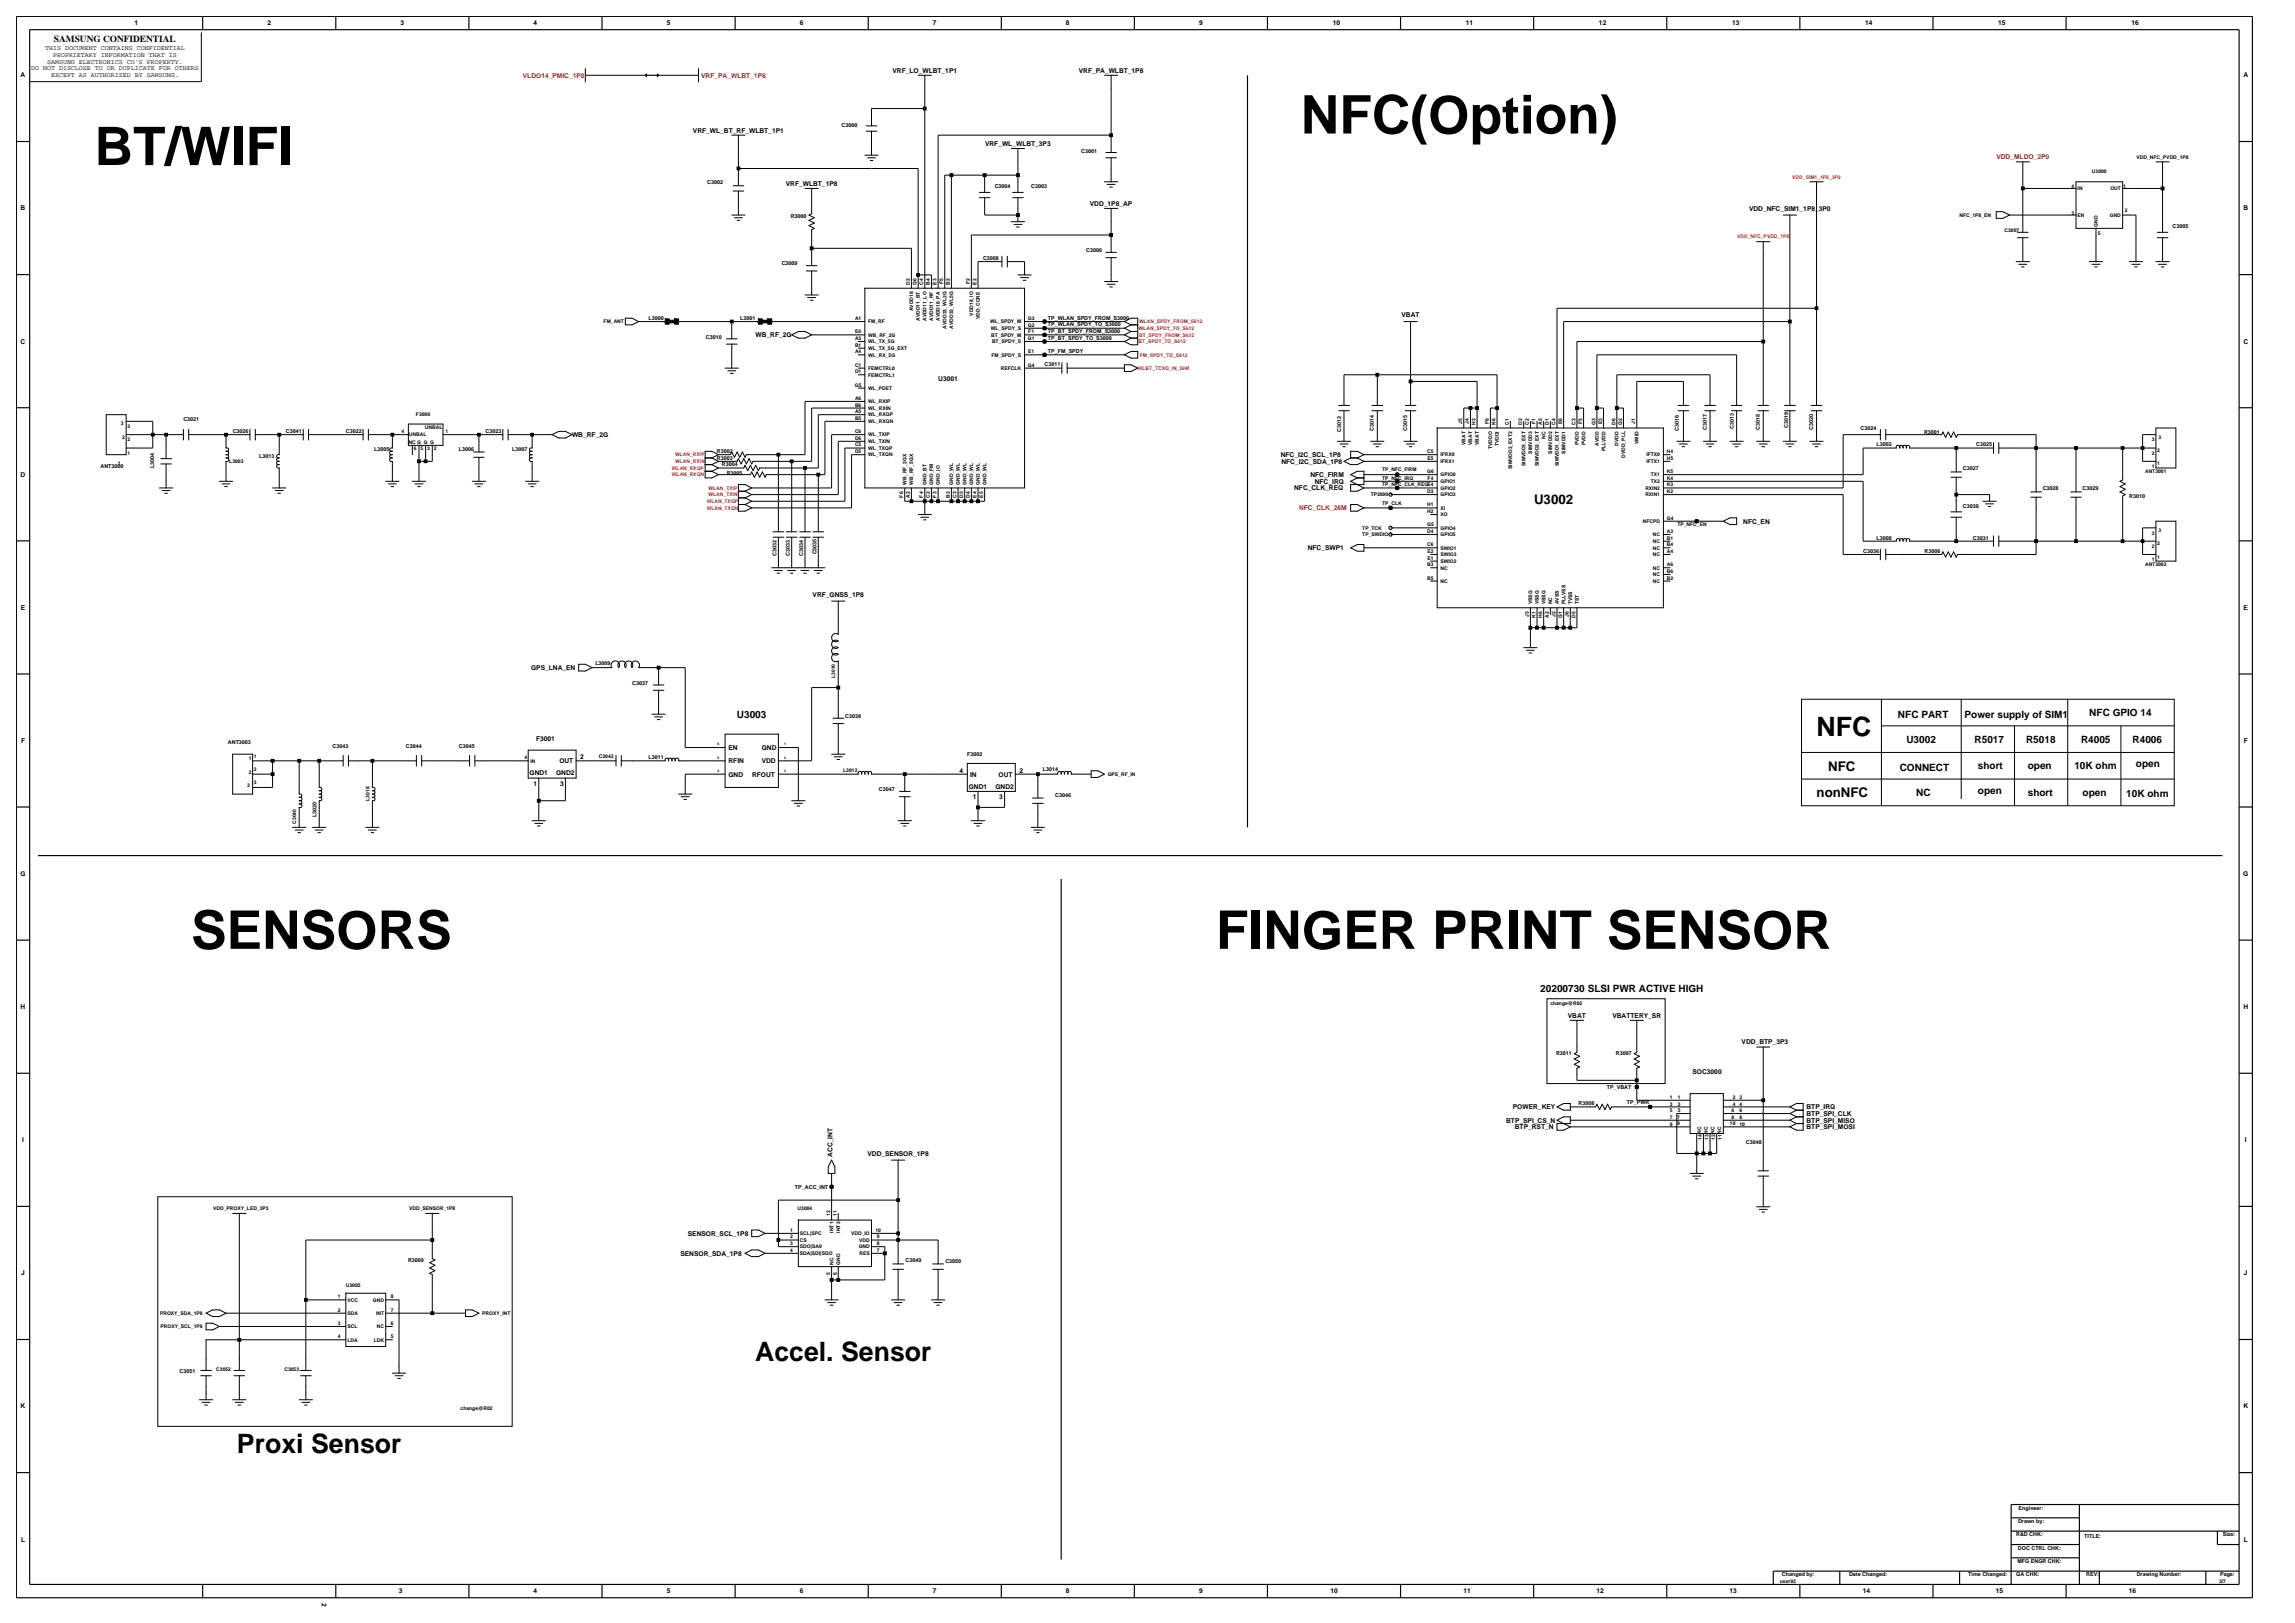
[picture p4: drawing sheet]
<svg xmlns="http://www.w3.org/2000/svg" width="420mm" height="297mm" viewBox="0 0 420 297" stroke-linecap="round" stroke-linejoin="round" font-family="sans-serif">
<defs><g id="words">
<g font-size="9.8">
<text x="238.1" y="24.4">NFC(Option)</text>
<text x="17.3" y="30.2">BT/WIFI</text>
<text x="35" y="173.6">SENSORS</text>
<text x="222.5" y="173.6">FINGER PRINT SENSOR</text>
</g>
<g font-size="4.9">
<text x="332.4" y="134.7">NFC</text>
<text x="138.2" y="249.1">Accel. Sensor</text>
<text x="43.3" y="265.8">Proxi Sensor</text>
</g>
<g font-size="2.4">
<text x="280.7" y="92.3">U3002</text>
<text x="334.6" y="141">NFC</text>
<text x="332.4" y="145.9">nonNFC</text>
</g>
<g font-size="1.8">
<text x="134.9" y="131.3">U3003</text>
<text x="347.3" y="131.3">NFC PART</text>
<text x="359.5" y="131.3">Power supply of SIM1</text>
<text x="382.4" y="131">NFC GPIO 14</text>
<text x="348.9" y="135.9">U3002</text>
<text x="361.4" y="135.9">R5017</text>
<text x="370.8" y="135.9">R5018</text>
<text x="380.8" y="135.9">R4005</text>
<text x="390.3" y="135.9">R4006</text>
<text x="347.7" y="141">CONNECT</text>
<text x="362" y="140.7">short</text>
<text x="371.1" y="140.7">open</text>
<text x="379.6" y="140.7">10K ohm</text>
<text x="390.9" y="140.4">open</text>
<text x="350.7" y="145.6">NC</text>
<text x="362" y="145.3">open</text>
<text x="371.1" y="145.6">short</text>
<text x="381.1" y="145.6">open</text>
<text x="389.1" y="145.9">10K ohm</text>
<text x="281.9" y="181.5">20200730 SLSI PWR ACTIVE HIGH</text>
</g>
<text font-size="1.7" x="9.9" y="7.7">SAMSUNG CONFIDENTIAL</text>
<g font-size="1.2">
<text x="24.6" y="4.7">1</text>
<text x="48.9" y="4.7">2</text>
<text x="73.3" y="4.7">3</text>
<text x="97.6" y="4.7">4</text>
<text x="122" y="4.7">5</text>
<text x="146.4" y="4.7">6</text>
<text x="170.7" y="4.7">7</text>
<text x="195.1" y="4.7">8</text>
<text x="219.4" y="4.7">9</text>
<text x="243.9" y="4.7">10</text>
<text x="268.3" y="4.7">11</text>
<text x="292.6" y="4.7">12</text>
<text x="317" y="4.7">13</text>
<text x="341.3" y="4.7">14</text>
<text x="365.7" y="4.7">15</text>
<text x="390.1" y="4.7">16</text>
<text x="8.2" y="9.2">THIS DOCUMENT CONTAINS CONFIDENTIAL</text>
<text x="8.6" y="11.6">SAMSUNG ELECTRONICS CO'S PROPERTY.</text>
<text x="9.7" y="10.4">PROPRIETARY INFORMATION THAT IS</text>
<text x="3.8" y="14.2">A</text>
<text x="5.7" y="12.8">DO NOT DISCLOSE TO OR DUPLICATE FOR OTHERS</text>
<text x="9.3" y="14.1">EXCEPT AS AUTHORIZED BY SAMSUNG.</text>
<text x="163.3" y="13.3">VRF_LO_WLBT_1P1</text>
<text x="197.4" y="13.3">VRF_PA_WLBT_1P8</text>
<text x="410.5" y="14.2">A</text>
<text x="126.8" y="24.3">VRF_WL_BT_RF_WLBT_1P1</text>
<text x="180.3" y="26.7">VRF_WL_WLBT_3P3</text>
<text x="143.8" y="34">VRF_WLBT_1P8</text>
<text x="3.8" y="38.5">B</text>
<text x="199.5" y="37.7">VDD_1P8_AP</text>
<text x="320.1" y="38.6">VDD_NFC_SIM1_1P8_3P0</text>
<text x="410.5" y="38.5">B</text>
<text x="256.5" y="58.1">VBAT</text>
<text x="3.8" y="62.9">C</text>
<text x="138.3" y="61.7">WB_RF_2G</text>
<text x="410.5" y="62.9">C</text>
<text x="171.7" y="69.6">U3001</text>
<text x="104.7" y="80">WB_RF_2G</text>
<text x="234.4" y="83.6">NFC_I2C_SCL_1P8</text>
<text x="3.8" y="87.2">D</text>
<text x="234.5" y="84.9">NFC_I2C_SDA_1P8</text>
<text x="236.8" y="89.7">NFC_CLK_REQ</text>
<text x="239.8" y="87.3">NFC_FIRM</text>
<text x="240.6" y="88.5">NFC_IRQ</text>
<text x="319" y="95.8">NFC_EN</text>
<text x="239.3" y="100.7">NFC_SWP1</text>
<text x="3.8" y="111.6">E</text>
<text x="148.7" y="109.2">VRF_GNSS_1P8</text>
<text x="410.6" y="111.6">E</text>
<text x="97.2" y="122.6">GPS_LNA_EN</text>
<text x="3.8" y="135.9">F</text>
<text x="98.1" y="135.6">F3001</text>
<text x="133.3" y="137.2">EN</text>
<text x="139.4" y="137.2">GND</text>
<text x="410.6" y="135.9">F</text>
<text x="96.9" y="141.9">GND1</text>
<text x="97.6" y="143.8">1</text>
<text x="101.8" y="141.9">GND2</text>
<text x="102.4" y="139.7">OUT</text>
<text x="102.5" y="143.8">3</text>
<text x="106.2" y="139">2</text>
<text x="133.3" y="139.7">RFIN</text>
<text x="133.3" y="142.1">GND</text>
<text x="137.6" y="142.1">RFOUT</text>
<text x="139.4" y="139.7">VDD</text>
<text x="175.6" y="141.4">4</text>
<text x="177.5" y="142.1">IN</text>
<text x="182.7" y="142.1">OUT</text>
<text x="186.6" y="141.4">2</text>
<text x="177.3" y="144.3">GND1</text>
<text x="178" y="146.3">1</text>
<text x="182.2" y="144.3">GND2</text>
<text x="182.9" y="146.3">3</text>
<text x="3.7" y="160.3">G</text>
<text x="410.5" y="160.3">G</text>
<text x="3.8" y="184.7">H</text>
<text x="410.5" y="184.7">H</text>
<text x="286.9" y="186.2">VBAT</text>
<text x="295.1" y="186.2">VBATTERY_SR</text>
<text x="318.7" y="191.1">VDD_BTP_3P3</text>
<text x="309.7" y="196.5">SOC3000</text>
<text x="276.9" y="203">POWER_KEY</text>
<text x="330.6" y="203">BTP_IRQ</text>
<text x="4" y="209">I</text>
<text x="275.6" y="205.4">BTP_SPI_CS_N</text>
<text x="277.2" y="206.6">BTP_RST_N</text>
<text x="330.6" y="204.2">BTP_SPI_CLK</text>
<text x="330.6" y="205.4">BTP_SPI_MISO</text>
<text x="330.6" y="206.6">BTP_SPI_MOSI</text>
<text x="410.8" y="209">I</text>
<text x="152.3" y="211.7" transform="rotate(-90 152.3 211.7)">ACC_INT</text>
<text x="158.7" y="211.5">VDD_SENSOR_1P8</text>
<text x="125.9" y="226.1">SENSOR_SCL_1P8</text>
<text x="3.9" y="233.4">J</text>
<text x="124.5" y="229.8">SENSOR_SDA_1P8</text>
<text x="410.6" y="233.4">J</text>
<text x="3.8" y="257.7">K</text>
<text x="410.5" y="257.7">K</text>
<text x="3.8" y="282.1">L</text>
<text x="410.6" y="282.1">L</text>
<text x="58.9" y="293.3" transform="rotate(90 58.9 293.3)">2</text>
<text x="73" y="291.5">3</text>
<text x="97.6" y="291.6">4</text>
<text x="122" y="291.6">5</text>
<text x="146.4" y="291.6">6</text>
<text x="170.7" y="291.6">7</text>
<text x="195.1" y="291.6">8</text>
<text x="219.4" y="291.6">9</text>
<text x="243.5" y="291.6">10</text>
<text x="267.8" y="291.6">11</text>
<text x="292.2" y="291.6">12</text>
<text x="316.5" y="291.6">13</text>
<text x="340.9" y="291.6">14</text>
<text x="365.2" y="291.6">15</text>
<text x="389.6" y="291.6">16</text>
</g>
<g font-size="1.2" fill="#f00">
<text x="95.7" y="14.2">VLDO14_PMIC_1P8</text>
<text x="128.3" y="14.2">VRF_PA_WLBT_1P8</text>
<text x="365.4" y="29.1">VDD_MLDO_2P0</text>
<text x="237.7" y="93.4">NFC_CLK_26M</text>
</g>
<g font-size="1">
<text x="154" y="23.2">C3000</text>
<text x="197.9" y="28.1">C3001</text>
<text x="129.4" y="33.6">C3002</text>
<text x="182" y="34.5">C3004</text>
<text x="188.7" y="34.5">C3003</text>
<text x="144.7" y="40">R3000</text>
<text x="397.6" y="41.7">C3005</text>
<text x="179.9" y="47.6">C3008</text>
<text x="198.8" y="46.1">C3006</text>
<text x="143.1" y="48.5">C3009</text>
<text x="118.7" y="58.5">L3000</text>
<text x="135.4" y="58.5">L3001</text>
<text x="191.8" y="58.5">TP_WLAN_SPDY_FROM_S3000</text>
<text x="191.8" y="59.7">TP_WLAN_SPDY_TO_S3000</text>
<text x="129.2" y="62">C3010</text>
<text x="191.8" y="62.1">TP_BT_SPDY_TO_S3000</text>
<text x="191.8" y="64.6">TP_FM_SPDY</text>
<text x="191.8" y="60.9">TP_BT_SPDY_FROM_S3000</text>
<text x="191.2" y="67.1">C3011</text>
<text x="33.6" y="77.1">C3021</text>
<text x="42.6" y="79.2">C3026</text>
<text x="47.4" y="83.8">L3013</text>
<text x="52.3" y="79.2">C3041</text>
<text x="63.3" y="79.2">C3022</text>
<text x="68.5" y="82.6">L3005</text>
<text x="84" y="82.6">L3006</text>
<text x="88.9" y="79.2">C3023</text>
<text x="93.7" y="82.6">L3007</text>
<text x="131.2" y="82.9">R3002</text>
<text x="245.4" y="79.1" transform="rotate(-90 245.4 79.1)">C3012</text>
<text x="251.4" y="78.9" transform="rotate(-90 251.4 78.9)">C3014</text>
<text x="257.5" y="78.9" transform="rotate(-90 257.5 78.9)">C3015</text>
<text x="307.3" y="78.8" transform="rotate(-90 307.3 78.8)">C3016</text>
<text x="312.3" y="78.6" transform="rotate(-90 312.3 78.6)">C3017</text>
<text x="317.3" y="78.5" transform="rotate(-90 317.3 78.5)">C3013</text>
<text x="322.1" y="78.6" transform="rotate(-90 322.1 78.6)">C3018</text>
<text x="327.3" y="78.3" transform="rotate(-90 327.3 78.3)">C3019</text>
<text x="331.8" y="78.6" transform="rotate(-90 331.8 78.6)">C3020</text>
<text x="340.5" y="78.7">C3024</text>
<text x="343.4" y="81.7">L3002</text>
<text x="352.1" y="79.4">R3001</text>
<text x="361.7" y="81.7">C3025</text>
<text x="18.4" y="85.6">ANT3000</text>
<text x="28.2" y="85.6" transform="rotate(-90 28.2 85.6)">L3004</text>
<text x="131.2" y="84.1">R3003</text>
<text x="132.1" y="85.3">R3004</text>
<text x="133" y="86.9">R3005</text>
<text x="359.2" y="85.9">C3027</text>
<text x="373.8" y="89.6">C3028</text>
<text x="381.1" y="89.6">C3029</text>
<text x="359.2" y="92.9">C3030</text>
<text x="389.7" y="91.2">R3010</text>
<text x="142.1" y="101.8" transform="rotate(-90 142.1 101.8)">C3032</text>
<text x="144.6" y="101.8" transform="rotate(-90 144.6 101.8)">C3033</text>
<text x="147" y="101.8" transform="rotate(-90 147 101.8)">C3034</text>
<text x="149.5" y="101.5" transform="rotate(-90 149.5 101.5)">C3035</text>
<text x="341" y="101.2">C3036</text>
<text x="343.4" y="98.7">L3008</text>
<text x="352.2" y="101.2">R3006</text>
<text x="361.1" y="98.7">C3031</text>
<text x="109" y="121.6">L3009</text>
<text x="115.7" y="125.3">C3037</text>
<text x="154.7" y="131.4">C3038</text>
<text x="41.7" y="136.2">ANT3003</text>
<text x="60.9" y="136.8">C3043</text>
<text x="74.3" y="136.8">C3044</text>
<text x="84" y="136.8">C3045</text>
<text x="118.7" y="138.9">L3011</text>
<text x="177" y="138.4">F3002</text>
<text x="190.9" y="141.2">L3014</text>
<text x="57.9" y="149.6" transform="rotate(-90 57.9 149.6)">L3020</text>
<text x="160.8" y="144.8">C3047</text>
<text x="193.1" y="145.9">C3046</text>
<text x="284.8" y="193.1">R3011</text>
<text x="295.7" y="193.1">R3007</text>
<text x="288.9" y="202.2">R3008</text>
<text x="294.1" y="199.3">TP_VBAT</text>
<text x="297.7" y="202">TP_PWR</text>
<text x="319.5" y="209.3">C3048</text>
<text x="145.5" y="217.5">TP_ACC_INT</text>
<text x="74.7" y="231">R3009</text>
<text x="165.7" y="231">C3049</text>
<text x="173" y="231.2">C3050</text>
<text x="32.8" y="251.3">C3051</text>
<text x="369" y="281.1">R&amp;D CHK:</text>
<text x="369.3" y="278.7">Drawn by:</text>
<text x="369.4" y="276.3">Engineer:</text>
<text x="381.4" y="281.4">TITLE:</text>
<text x="406.8" y="281.1">Size:</text>
<text x="369.2" y="286">MFG ENGR CHK:</text>
<text x="369.3" y="283.6">DOC CTRL CHK:</text>
<text x="326.1" y="288.5">Changed by:</text>
<text x="338.4" y="288.5">Date Changed:</text>
<text x="360.2" y="288.5">Time Changed:</text>
<text x="369" y="288.5">QA CHK:</text>
<text x="381.8" y="288.5">REV:</text>
<text x="391" y="288.5">Drawing Number:</text>
<text x="406.3" y="288.5">Page:</text>
</g>
<g font-size=".9">
<text x="391" y="29">VDD_NFC_PVDD_1P8</text>
<text x="379.1" y="34.5">4</text>
<text x="380.2" y="34.8">IN</text>
<text x="382.8" y="31.7">U3000</text>
<text x="386.2" y="34.8">OUT</text>
<text x="388.6" y="34.5">1</text>
<text x="358.6" y="39.7">NFC_1P8_EN</text>
<text x="379.1" y="39.4">3</text>
<text x="380.2" y="39.7">EN</text>
<text x="383.9" y="41.5" transform="rotate(-90 383.9 41.5)">GND</text>
<text x="386.1" y="39.7">GND</text>
<text x="388.9" y="38.7">2</text>
<text x="366.8" y="42.4">C3007</text>
<text x="383.9" y="43">5</text>
<text x="166.5" y="52.1" transform="rotate(-90 166.5 52.1)">D2</text>
<text x="167.7" y="52.1" transform="rotate(-90 167.7 52.1)">G6</text>
<text x="169" y="52.1" transform="rotate(-90 169 52.1)">C4</text>
<text x="170.2" y="52.1" transform="rotate(-90 170.2 52.1)">B4</text>
<text x="171.4" y="52.1" transform="rotate(-90 171.4 52.1)">E3</text>
<text x="172.6" y="52.1" transform="rotate(-90 172.6 52.1)">F5</text>
<text x="173.8" y="52.1" transform="rotate(-90 173.8 52.1)">B2</text>
<text x="177.5" y="52.1" transform="rotate(-90 177.5 52.1)">F2</text>
<text x="178.7" y="52.1" transform="rotate(-90 178.7 52.1)">E2</text>
<text x="110.5" y="59.2">FM_ANT</text>
<text x="156.5" y="58.6">A1</text>
<text x="158.9" y="59.2">FM_RF</text>
<text x="167.1" y="57" transform="rotate(-90 167.1 57)">AVDD18</text>
<text x="168.4" y="58.7" transform="rotate(-90 168.4 58.7)">AVDD11_BT</text>
<text x="169.6" y="58.8" transform="rotate(-90 169.6 58.8)">AVDD11_LO</text>
<text x="170.8" y="58.7" transform="rotate(-90 170.8 58.7)">AVDD11_RF</text>
<text x="172" y="58.8" transform="rotate(-90 172 58.8)">AVDD18_PA</text>
<text x="178.1" y="57.8" transform="rotate(-90 178.1 57.8)">VDD18_IO</text>
<text x="179.3" y="58.5" transform="rotate(-90 179.3 58.5)">VDD_CORE</text>
<text x="181.2" y="59.2">WL_SPDY_M</text>
<text x="188.1" y="59.8">G2</text>
<text x="188.1" y="58.6">G3</text>
<text x="156.5" y="62.2">A3</text>
<text x="156.5" y="64.6">A4</text>
<text x="156.5" y="63.4">B1</text>
<text x="156.5" y="61">E6</text>
<text x="158.9" y="61.6">WB_RF_2G</text>
<text x="158.9" y="62.8">WL_TX_5G</text>
<text x="158.9" y="65.3">WL_RX_5G</text>
<text x="158.9" y="64">WL_TX_5G_EXT</text>
<text x="173.2" y="60.1" transform="rotate(-90 173.2 60.1)">AVDD33_WL2G</text>
<text x="174.4" y="60.1" transform="rotate(-90 174.4 60.1)">AVDD33_WL5G</text>
<text x="181.3" y="60.4">WL_SPDY_S</text>
<text x="181.4" y="61.6">BT_SPDY_M</text>
<text x="181.4" y="65.3">FM_SPDY_S</text>
<text x="181.5" y="62.8">BT_SPDY_S</text>
<text x="188.1" y="62.2">G1</text>
<text x="188.2" y="64.6">E1</text>
<text x="188.2" y="61">F1</text>
<text x="156.4" y="70.7">G5</text>
<text x="156.5" y="68.3">D1</text>
<text x="156.5" y="67.1">C1</text>
<text x="158.9" y="71.3">WL_PDET</text>
<text x="158.9" y="68.9">FEMCTRL1</text>
<text x="158.9" y="67.7">FEMCTRL0</text>
<text x="183.2" y="67.7">REFCLK</text>
<text x="188.1" y="67.1">G4</text>
<text x="22.1" y="77.8">3</text>
<text x="76.1" y="76.2">F3000</text>
<text x="156.5" y="76.8">B5</text>
<text x="156.5" y="74.4">B6</text>
<text x="156.5" y="75.6">A5</text>
<text x="156.5" y="73.2">A6</text>
<text x="158.9" y="77.4">WL_RXQN</text>
<text x="158.9" y="75">WL_RXIN</text>
<text x="158.9" y="76.2">WL_RXQP</text>
<text x="158.9" y="73.8">WL_RXIP</text>
<text x="267.6" y="77.6" transform="rotate(-90 267.6 77.6)">J5</text>
<text x="268.8" y="77.6" transform="rotate(-90 268.8 77.6)">J4</text>
<text x="270" y="77.7" transform="rotate(-90 270 77.7)">H3</text>
<text x="272.5" y="77.6" transform="rotate(-90 272.5 77.6)">F6</text>
<text x="273.7" y="77.7" transform="rotate(-90 273.7 77.7)">K6</text>
<text x="276.1" y="77.7" transform="rotate(-90 276.1 77.7)">C1</text>
<text x="278.6" y="77.7" transform="rotate(-90 278.6 77.7)">D2</text>
<text x="279.8" y="77.7" transform="rotate(-90 279.8 77.7)">C2</text>
<text x="281" y="77.6" transform="rotate(-90 281 77.6)">F1</text>
<text x="282.2" y="77.7" transform="rotate(-90 282.2 77.7)">A5</text>
<text x="283.4" y="77.7" transform="rotate(-90 283.4 77.7)">D1</text>
<text x="284.7" y="77.7" transform="rotate(-90 284.7 77.7)">C4</text>
<text x="285.9" y="77.7" transform="rotate(-90 285.9 77.7)">E6</text>
<text x="288.3" y="77.7" transform="rotate(-90 288.3 77.7)">C3</text>
<text x="289.5" y="77.6" transform="rotate(-90 289.5 77.6)">F5</text>
<text x="292" y="77.7" transform="rotate(-90 292 77.7)">G3</text>
<text x="293.2" y="77.7" transform="rotate(-90 293.2 77.7)">E3</text>
<text x="295.6" y="77.7" transform="rotate(-90 295.6 77.7)">D6</text>
<text x="296.8" y="77.7" transform="rotate(-90 296.8 77.7)">G2</text>
<text x="299.3" y="77.6" transform="rotate(-90 299.3 77.6)">J1</text>
<text x="22.4" y="80.3">2</text>
<text x="23.3" y="83.2">1</text>
<text x="23.3" y="80.8">2</text>
<text x="23.3" y="78.3">3</text>
<text x="73.5" y="79.3">4</text>
<text x="74.8" y="81.2">NC G G G</text>
<text x="74.8" y="79.8">UNBAL</text>
<text x="75.7" y="82.4">6</text>
<text x="77" y="82.4">5</text>
<text x="77.8" y="78.6">UNBAL</text>
<text x="78.2" y="82.4">3</text>
<text x="79.4" y="82.4">2</text>
<text x="81.5" y="79.3">1</text>
<text x="156.5" y="80.5">D6</text>
<text x="156.5" y="81.7">C5</text>
<text x="156.5" y="79.3">C6</text>
<text x="156.5" y="82.9">D5</text>
<text x="158.9" y="81.1">WL_TXIN</text>
<text x="158.9" y="82.3">WL_TXQP</text>
<text x="158.9" y="79.9">WL_TXIP</text>
<text x="158.9" y="83.5">WL_TXQN</text>
<text x="261.2" y="82.9">C5</text>
<text x="263.6" y="83.5">IFRX0</text>
<text x="268.2" y="81.4" transform="rotate(-90 268.2 81.4)">VBAT</text>
<text x="269.4" y="81.4" transform="rotate(-90 269.4 81.4)">VBAT</text>
<text x="270.6" y="81.4" transform="rotate(-90 270.6 81.4)">VBAT</text>
<text x="273.1" y="82.1" transform="rotate(-90 273.1 82.1)">TVDDO</text>
<text x="274.3" y="81.7" transform="rotate(-90 274.3 81.7)">TVDDI</text>
<text x="280.4" y="83" transform="rotate(-90 280.4 83)">SIMVDD3</text>
<text x="282.8" y="80.3" transform="rotate(-90 282.8 80.3)">NC</text>
<text x="284.1" y="83" transform="rotate(-90 284.1 83)">SIMVDD2</text>
<text x="286.5" y="83" transform="rotate(-90 286.5 83)">SIMVDD1</text>
<text x="288.9" y="81.5" transform="rotate(-90 288.9 81.5)">PVDD</text>
<text x="290.1" y="81.5" transform="rotate(-90 290.1 81.5)">PVDD</text>
<text x="292.6" y="81.5" transform="rotate(-90 292.6 81.5)">AVDD</text>
<text x="293.8" y="82.6" transform="rotate(-90 293.8 82.6)">PLLVDD</text>
<text x="296.2" y="81.5" transform="rotate(-90 296.2 81.5)">DVDD</text>
<text x="297.4" y="83.8" transform="rotate(-90 297.4 83.8)">DVDD_PLL</text>
<text x="299.9" y="81.2" transform="rotate(-90 299.9 81.2)">VMID</text>
<text x="301.3" y="83.5">IFTX0</text>
<text x="305.1" y="82.9">H4</text>
<text x="393.8" y="83.2">2</text>
<text x="393.8" y="80.8">3</text>
<text x="394.8" y="82.7">2</text>
<text x="395" y="80.3">3</text>
<text x="21.6" y="85">1</text>
<text x="42" y="84.7">L3003</text>
<text x="165.9" y="88.7" transform="rotate(-90 165.9 88.7)">WB_RF_2GX</text>
<text x="167.1" y="88.7" transform="rotate(-90 167.1 88.7)">WB_RF_5GX</text>
<text x="169.6" y="88.7" transform="rotate(-90 169.6 88.7)">GND_BT</text>
<text x="170.8" y="88.7" transform="rotate(-90 170.8 88.7)">GND_FM</text>
<text x="172" y="88.7" transform="rotate(-90 172 88.7)">GND_IO</text>
<text x="174.4" y="88.7" transform="rotate(-90 174.4 88.7)">GND_WL</text>
<text x="175.7" y="88.7" transform="rotate(-90 175.7 88.7)">GND_WL</text>
<text x="176.9" y="88.7" transform="rotate(-90 176.9 88.7)">GND_WL</text>
<text x="178.1" y="88.7" transform="rotate(-90 178.1 88.7)">GND_WL</text>
<text x="179.3" y="88.7" transform="rotate(-90 179.3 88.7)">GND_WL</text>
<text x="180.5" y="88.7" transform="rotate(-90 180.5 88.7)">GND_WL</text>
<text x="253" y="89">TP_NFC_CLK_REQE4</text>
<text x="253" y="87.8">TP_NFC_IRQ</text>
<text x="253" y="86.3">TP_NFC_FIRM</text>
<text x="261.2" y="86.6">G6</text>
<text x="261.2" y="84.1">E5</text>
<text x="261.3" y="87.8">F4</text>
<text x="263.6" y="87.2">GPIO0</text>
<text x="263.6" y="89.6">GPIO2</text>
<text x="263.6" y="84.7">IFRX1</text>
<text x="263.6" y="88.4">GPIO1</text>
<text x="276.7" y="85.8" transform="rotate(-90 276.7 85.8)">SIMVDD2_EXT2</text>
<text x="279.2" y="85.3" transform="rotate(-90 279.2 85.3)">SIMVDD3_EXT</text>
<text x="281.6" y="85.3" transform="rotate(-90 281.6 85.3)">SIMVDD2_EXT</text>
<text x="285.3" y="85.3" transform="rotate(-90 285.3 85.3)">SIMVDD1_EXT</text>
<text x="301.1" y="89.6">RXIN2</text>
<text x="301.3" y="84.7">IFTX1</text>
<text x="302.1" y="88.4">TX2</text>
<text x="302.1" y="87.2">TX1</text>
<text x="305.1" y="89">K3</text>
<text x="305.1" y="87.8">K4</text>
<text x="305.1" y="86.6">K5</text>
<text x="305.1" y="84.1">H5</text>
<text x="392.6" y="86.5">ANT3001</text>
<text x="393.8" y="85.6">1</text>
<text x="394.8" y="85.1">1</text>
<text x="165.3" y="91" transform="rotate(-90 165.3 91)">F6</text>
<text x="166.5" y="91.1" transform="rotate(-90 166.5 91.1)">A2</text>
<text x="169" y="91" transform="rotate(-90 169 91)">F4</text>
<text x="170.2" y="91.1" transform="rotate(-90 170.2 91.1)">C2</text>
<text x="171.4" y="91" transform="rotate(-90 171.4 91)">F3</text>
<text x="173.8" y="91.1" transform="rotate(-90 173.8 91.1)">B3</text>
<text x="175" y="91.1" transform="rotate(-90 175 91.1)">C3</text>
<text x="176.3" y="91.1" transform="rotate(-90 176.3 91.1)">D3</text>
<text x="177.5" y="91.1" transform="rotate(-90 177.5 91.1)">D4</text>
<text x="178.7" y="91.1" transform="rotate(-90 178.7 91.1)">E4</text>
<text x="179.9" y="91.1" transform="rotate(-90 179.9 91.1)">E5</text>
<text x="250.8" y="90.8">TP3000</text>
<text x="253" y="92.4">TP_CLK</text>
<text x="261.2" y="92.7">H1</text>
<text x="261.2" y="93.9">H2</text>
<text x="261.2" y="90.2">D3</text>
<text x="263.6" y="93.3">XI</text>
<text x="263.6" y="94.5">XO</text>
<text x="263.6" y="90.8">GPIO3</text>
<text x="300.7" y="95.7">NFCPD</text>
<text x="301.1" y="90.8">RXIN1</text>
<text x="305" y="95.1">G4</text>
<text x="305.1" y="90.2">K2</text>
<text x="249.3" y="96.9">TP_TCK</text>
<text x="249.3" y="98.1">TP_SWDIO</text>
<text x="261.2" y="96.3">G5</text>
<text x="261.2" y="97.5">D4</text>
<text x="261.2" y="100">C6</text>
<text x="261.2" y="101.2">E2</text>
<text x="263.6" y="96.9">GPIO4</text>
<text x="263.6" y="98.1">GPIO5</text>
<text x="263.6" y="101.8">SWIO3</text>
<text x="263.6" y="100.6">SWIO1</text>
<text x="302.5" y="101.8">NC</text>
<text x="302.5" y="99.4">NC</text>
<text x="302.5" y="100.6">NC</text>
<text x="302.5" y="98.1">NC</text>
<text x="305.1" y="101.2">A4</text>
<text x="305.1" y="98.8">B1</text>
<text x="305.1" y="100">B4</text>
<text x="305.1" y="97.5">A3</text>
<text x="307" y="96.3">TP_NFC_EN</text>
<text x="393.8" y="97.8">3</text>
<text x="393.8" y="100.2">2</text>
<text x="394.8" y="99.8">2</text>
<text x="395" y="97.3">3</text>
<text x="261.2" y="103.6">B3</text>
<text x="261.2" y="106.1">B5</text>
<text x="261.2" y="102.4">E1</text>
<text x="263.6" y="103">SWIO2</text>
<text x="263.6" y="104.2">NC</text>
<text x="263.6" y="106.7">NC</text>
<text x="302.5" y="105.4">NC</text>
<text x="302.5" y="104.2">NC</text>
<text x="302.5" y="106.7">NC</text>
<text x="305.1" y="104.8">B6</text>
<text x="305.1" y="103.6">A6</text>
<text x="305.1" y="106.1">B2</text>
<text x="392.6" y="103.6">ANT3002</text>
<text x="393.8" y="102.7">1</text>
<text x="394.8" y="102.2">1</text>
<text x="279.8" y="112.9" transform="rotate(-90 279.8 112.9)">J3</text>
<text x="280.4" y="110.6" transform="rotate(-90 280.4 110.6)">VSSG</text>
<text x="281" y="113" transform="rotate(-90 281 113)">K1</text>
<text x="281.6" y="110.6" transform="rotate(-90 281.6 110.6)">VSSG</text>
<text x="282.2" y="113" transform="rotate(-90 282.2 113)">H6</text>
<text x="282.8" y="110.6" transform="rotate(-90 282.8 110.6)">VSSG</text>
<text x="283.4" y="113" transform="rotate(-90 283.4 113)">A2</text>
<text x="284.1" y="110.6" transform="rotate(-90 284.1 110.6)">NC</text>
<text x="284.7" y="112.9" transform="rotate(-90 284.7 112.9)">J2</text>
<text x="285.3" y="110.6" transform="rotate(-90 285.3 110.6)">AVSS</text>
<text x="285.9" y="113" transform="rotate(-90 285.9 113)">G1</text>
<text x="286.5" y="110.6" transform="rotate(-90 286.5 110.6)">PLLVSS</text>
<text x="287.1" y="112.9" transform="rotate(-90 287.1 112.9)">J6</text>
<text x="287.7" y="110.6" transform="rotate(-90 287.7 110.6)">TVSS</text>
<text x="288.3" y="113" transform="rotate(-90 288.3 113)">D5</text>
<text x="288.9" y="110.6" transform="rotate(-90 288.9 110.6)">TST</text>
<text x="152.8" y="124.1" transform="rotate(-90 152.8 124.1)">L3010</text>
<text x="45.5" y="139.1">1</text>
<text x="45.5" y="141.6">2</text>
<text x="46.5" y="138.7">1</text>
<text x="46.5" y="141.1">2</text>
<text x="46.5" y="143.5">3</text>
<text x="96" y="138.9">4</text>
<text x="97.1" y="139.6">IN</text>
<text x="109.6" y="138.7">C3042</text>
<text x="154.3" y="141.3">L3012</text>
<text x="202.7" y="142">GPS_RF_IN</text>
<text x="45.3" y="144">3</text>
<text x="67.6" y="146.5" transform="rotate(-90 67.6 146.5)">L3018</text>
<text x="54.2" y="150.7" transform="rotate(-90 54.2 150.7)">C3040</text>
<text x="283.7" y="184">change@R02</text>
<text x="305.6" y="201.1">1</text>
<text x="305.6" y="202.3">3</text>
<text x="305.6" y="203.5">5</text>
<text x="307.1" y="201.1">1</text>
<text x="307.1" y="202.3">3</text>
<text x="307.1" y="203.5">5</text>
<text x="316.9" y="203.5">6</text>
<text x="317.1" y="201.1">2</text>
<text x="317.1" y="202.3">4</text>
<text x="318.3" y="201.1">2</text>
<text x="318.3" y="202.3">4</text>
<text x="318.3" y="203.5">6</text>
<text x="305.6" y="204.7">7</text>
<text x="305.6" y="206">9</text>
<text x="307" y="204.7">7</text>
<text x="307" y="205.9">9</text>
<text x="311.3" y="207.4" transform="rotate(-90 311.3 207.4)">NC</text>
<text x="311.5" y="208.6" transform="rotate(-90 311.5 208.6)">14</text>
<text x="312.6" y="207.4" transform="rotate(-90 312.6 207.4)">NC</text>
<text x="312.7" y="208.6" transform="rotate(-90 312.7 208.6)">13</text>
<text x="313.8" y="207.4" transform="rotate(-90 313.8 207.4)">NC</text>
<text x="313.9" y="208.6" transform="rotate(-90 313.9 208.6)">12</text>
<text x="315" y="207.4" transform="rotate(-90 315 207.4)">NC</text>
<text x="315.1" y="208.6" transform="rotate(-90 315.1 208.6)">11</text>
<text x="316.6" y="205.9">10</text>
<text x="316.9" y="204.7">8</text>
<text x="318.3" y="204.7">8</text>
<text x="318.3" y="206">10</text>
<text x="39" y="221.5">VDD_PROXY_LED_3P3</text>
<text x="74.9" y="221.5">VDD_SENSOR_1P8</text>
<text x="146" y="221.3">U3004</text>
<text x="144.6" y="226.6">2</text>
<text x="144.6" y="227.8">3</text>
<text x="144.6" y="225.4">1</text>
<text x="146.4" y="227.2">CS</text>
<text x="146.4" y="226">SCL|SPC</text>
<text x="151.9" y="222.5" transform="rotate(-90 151.9 222.5)">12</text>
<text x="152.5" y="225.5" transform="rotate(-90 152.5 225.5)">INT1</text>
<text x="153.1" y="222.5" transform="rotate(-90 153.1 222.5)">11</text>
<text x="153.7" y="225.5" transform="rotate(-90 153.7 225.5)">INT2</text>
<text x="155.8" y="226">VDD_IO</text>
<text x="157.3" y="227.2">VDD</text>
<text x="160.2" y="225.4">10</text>
<text x="160.5" y="226.6">9</text>
<text x="160.5" y="227.8">8</text>
<text x="144.6" y="229.1">4</text>
<text x="146.4" y="228.5">SDO|SA0</text>
<text x="146.4" y="229.7">SDA|SDI|SDO</text>
<text x="151.9" y="233.2" transform="rotate(-90 151.9 233.2)">5</text>
<text x="152.5" y="231.5" transform="rotate(-90 152.5 231.5)">NC</text>
<text x="153.1" y="233.2" transform="rotate(-90 153.1 233.2)">6</text>
<text x="153.7" y="231.5" transform="rotate(-90 153.7 231.5)">GND</text>
<text x="157.2" y="228.5">GND</text>
<text x="157.3" y="229.7">RES</text>
<text x="160.5" y="229.1">7</text>
<text x="61.8" y="237.6">1</text>
<text x="63.3" y="235.5">U3005</text>
<text x="63.6" y="238.2">VCC</text>
<text x="68.3" y="238.2">GND</text>
<text x="71.6" y="237.6">8</text>
<text x="29.3" y="240.6">PROXY_SDA_1P8</text>
<text x="29.4" y="243.1">PROXY_SCL_1P8</text>
<text x="61.8" y="244.9">4</text>
<text x="61.8" y="240">2</text>
<text x="61.8" y="242.5">3</text>
<text x="63.6" y="245.5">LDA</text>
<text x="63.6" y="240.6">SDA</text>
<text x="63.6" y="243.1">SCL</text>
<text x="68.4" y="245.5">LDK</text>
<text x="68.8" y="240.6">INT</text>
<text x="69" y="243.1">NC</text>
<text x="71.6" y="244.9">5</text>
<text x="71.6" y="242.5">6</text>
<text x="71.6" y="240">7</text>
<text x="88.2" y="240.6">PROXY_INT</text>
<text x="39.6" y="250.9">C3052</text>
<text x="52" y="250.9">C3053</text>
<text x="84.3" y="258">change@R02</text>
<text x="325.7" y="289.6">user93</text>
<text x="406.1" y="289.6">3/7</text>
</g>
<g font-size=".9" fill="#f00">
<text x="328" y="32.7">VDD_SIM1_1P8_3P0</text>
<text x="317.9" y="43.6">VDD_NFC_PVDD_1P8</text>
<text x="208.5" y="59.2">WLAN_SPDY_FROM_S612</text>
<text x="208.4" y="60.4">WLAN_SPDY_TO_S612</text>
<text x="208.4" y="62.8">BT_SPDY_TO_S612</text>
<text x="208.5" y="61.6">BT_SPDY_FROM_S612</text>
<text x="208.6" y="65.3">FM_SPDY_TO_S612</text>
<text x="208.2" y="67.7">WLBT_TCXO_IN_26M</text>
<text x="123.6" y="83.5">WLAN_RXIP</text>
<text x="123" y="86">WLAN_RXQP</text>
<text x="123" y="87.2">WLAN_RXQN</text>
<text x="123.6" y="84.7">WLAN_RXIN</text>
<text x="129.7" y="89.6">WLAN_TXIP</text>
<text x="129.3" y="92.1">WLAN_TXQP</text>
<text x="129.3" y="93.3">WLAN_TXQN</text>
<text x="129.7" y="90.8">WLAN_TXIN</text>
</g>
<g font-size=".6">
<text x="131.3" y="136.4">6</text>
<text x="143.5" y="136.4">1</text>
<text x="131.3" y="141.3">4</text>
<text x="131.3" y="138.8">5</text>
<text x="143.5" y="138.8">2</text>
<text x="143.5" y="141.3">3</text>
</g>
</g></defs>
<!-- layer: MFD Layer /idea/tmp/Extended-Print.juyeol.park.sheet3.58.mfd -->
<g fill="none" stroke="#000" stroke-width=".18">
<path d="M36.8 5.9v9h-31.4M107.1 13.8h11M107.1 12.6v2.4M120.5 13.8h7.3M127.8 12.6v2.4M168 13.8h2.5M169.2 13.8v38.9M169.2 19.9h-9.7v3.1M202.1 13.8h2.5M203.3 13.8v14.1M133.9 24.7h2.4M133.9 39.4h2.4"/>
<path d="M134.2 34h1.9M134.2 35h1.9M134.4 39.8h1.5M135.1 24.7v9.3M135.1 35v4.4M135.1 30.8h32.9v21.9M147.3 34.5h2.5M148.5 34.5v4.6l-.5 .3 1 .4-1 .5 1 .5-1 .5 1 .5-.5 .2v6.6M158.3 28.4h2.4M158.5 24h2M158.5 23h2M158.8 28.9h1.4"/>
<path d="M159.2 29.4h.5M159.5 24v4.4M174.1 32v20.7M179.2 35.2h2M179.2 36.2h2M180.2 36.2v3.2h6.1M180.2 32v3.2M185.1 27.2h2.4M185.3 35.2h2M185.3 36.2h2M186.3 27.2v8M186.3 36.2v4.4"/>
<path d="M186.3 32h-13.4v20.7M202.1 33.3h2.5M202.1 38.1h2.5M202.4 28.9h1.9M202.4 27.9h1.9M202.6 33.7h1.5M203.1 34.2h.5M203.3 24.7h-31.6v28M203.3 28.9v4.4M203.3 38.1v8.1M326.3 39.4h2.5M327.6 39.4v34.8"/>
<path d="M331.2 33.3h2.5M332.4 33.3v40.9M365.3 38.7h1.2l1.3 .7-1.3 .6h-1.2zM367.8 39.4h12.1M369 29.6h2.4M370.2 29.6v12.9M370.2 34.5h9.7M379.9 33.3h8.6v8.5h-8.6zM388.5 34.5h7.3M388.5 39.4h2.4v8.5M394.5 29.6h2.5M395.8 29.6v12.9"/>
<path d="M114.4 58.2h1.3l1.2 .6-1.2 .6h-1.3zM116.9 58.8h4.8M121.5 58.8h.1M121.7 58.8h.1M124.2 58.8h14.6M133.9 58.8v3.2M134.9 40.3h.5M138.6 58.8h.1M138.8 58.8h.1M141.2 58.8h17.1M147.3 54h2.5M147.6 49.6h1.9"/>
<path d="M147.6 48.6h1.9M147.8 54.5h1.5M148.3 54.9h.5M148.5 49.6v4.4M148.5 45.4h18.3v7.3M158.3 52.7h29.2v36.6h-29.2zM168 50.3h2.5v2.4M183.4 47.9h-4.4v4.8M183.4 46.9v2M184.3 47.9h3.2v2.4M184.3 46.9v2M185.1 40.6h2.4"/>
<path d="M185.6 41.1h1.4M186 41.5h.5M186.3 50.3h2.4M186.8 50.8h1.4M187.3 51.3h.4M187.5 58.8h18.3M202.1 51.5h2.5M202.4 46.2h1.9M202.4 47.1h1.9M202.6 52h1.5M203.1 52.5h.5M203.3 47.1v4.4"/>
<path d="M203.3 43h-25.5v9.7M205.8 58.8l1.2-.6h1.2v4.9h-1.2l-1.2-.6M205.8 58.8l1.2 .6M207 59.4h1.2M207 59.4l-1.2 .7M256.9 58.8h2.5M258.1 58.8v15.4M321.5 44.2h2.4M322.7 44.2v30M327.6 58.8h-41.4v19.5M332.4 56.4h-47.5v21.9M369 47.9h2.4"/>
<path d="M369.2 43.5h2M369.2 42.5h2M369.4 48.4h1.5M369.9 48.8h.5M370.2 43.5v4.4M382.4 47.9h2.4M382.9 48.4h1.4M383.3 48.8h.5M383.6 41.8v6.1M389.7 47.9h2.4M390.2 48.4h1.4M390.6 48.8h.5"/>
<path d="M394.5 47.9h2.5M394.8 43.5h1.9M394.8 42.5h1.9M395 48.4h1.5M395.5 48.8h.5M395.8 43.5v4.4M19.4 75.9h3.7v7.3h-3.7zM23.1 77.1h4.9v4.9h-4.9M23.1 79.5h10.5M30.4 79.5v4.4M33.6 78.6v1.9M34.5 79.5h11.2"/>
<path d="M34.5 78.6v1.9M41.4 79.5v2.5a.33 .33 0 0 1 .5 .3 .33 .33 0 0 1-.5 .3 .35 .35 0 0 1 .5 .3 .35 .35 0 0 1-.5 .3 .34 .34 0 0 1 .5 .3 .34 .34 0 0 1-.5 .3M45.7 78.6v1.9M46.7 79.5h8.8M46.7 78.6v1.9M51.1 79.5v3.7a.33 .33 0 0 0-.5 .3 .33 .33 0 0 0 .5 .3 .34 .34 0 0 0-.5 .3 .34 .34 0 0 0 .5 .3 .33 .33 0 0 0-.5 .3 .33 .33 0 0 0 .5 .3 .34 .34 0 0 0-.5 .3 .34 .34 0 0 0 .5 .3v3.7M55.5 78.6v1.9M56.5 79.5h9.9M56.5 78.6v1.9M66.4 78.6v1.9M67.4 79.5h7.3M67.4 78.6v1.9"/>
<path d="M71.8 79.5v2.5M74.7 77.6h6.4v3.9h-6.4zM81.1 79.5h10.9M87.6 79.5v3.2M92 78.6v1.9M93 79.5h8M93 78.6v1.9M97.4 79.5v2.5a.33 .33 0 0 0-.5 .3 .33 .33 0 0 0 .5 .3 .35 .35 0 0 0-.5 .3 .35 .35 0 0 0 .5 .3 .34 .34 0 0 0-.5 .3 .34 .34 0 0 0 .5 .3M101 79.5l1.3-.6h1.2l1.2 .6-1.2 .7h-1.2zM132.7 67.4h2.4M132.9 63h2M132.9 62h2"/>
<path d="M133.2 67.9h1.5M133.7 68.3h.5M133.9 63v4.4M144.9 61.3l1.2-.6h1.2l1.2 .6-1.2 .6h-1.2zM148.5 61.3h9.8M157.1 67.4h1.2M157.1 62.5h1.2M157.1 68.6h1.2M157.1 64.9h1.2M157.1 71h1.2M157.1 63.7h1.2M158.3 79.5h-6.1v9.8h-14.6"/>
<path d="M158.3 74.7h-9.8v9.7h-10.7l-.2 .5-.5-1-.5 1-.5-1-.5 1-.5-1-.2 .5h-3.4M158.3 77.1h-7.3v9.8h-10.8l-.2 .4-.5-.9-.5 .9-.4-.9-.5 .9-.5-.9-.3 .5h-5.8M158.3 75.9h-8.5v9.7h-10.8l-.2 .5-.5-1-.5 1-.5-1-.5 1-.5-1-.2 .5h-4.6M158.3 73.4h-11v9.8h-10.7l-.3 .5-.4-1-.5 1-.5-1-.5 1-.5-1-.2 .5h-2.2M187.5 67.4h6.8M187.5 61.3h18.3M187.5 62.5h18.3M187.5 64.9h18.3M187.5 60.1h18.3M194.3 66.4v1.9M195.3 67.4h10.5M195.3 66.4v1.9"/>
<path d="M205.8 64.9l1.2-.6h1.2v1.2h-1.2zM205.8 61.3l1.2 .6M205.8 60.1l1.2 .6M205.8 66.7h1.2l1.2 .7-1.2 .6h-1.2zM207 60.7h1.2M207 60.7l-1.2 .6M207 61.9h1.2M207 61.9l-1.2 .6M245 75.2h1.9M245 74.2h1.9M246 74.2v-5.6h28v9.7M246 75.2v5.6"/>
<path d="M251.1 75.2h1.9M251.1 74.2h1.9M252.1 68.6v5.6M252.1 75.2v5.6M257.2 75.2h1.9M257.2 74.2h1.9M258.1 75.2v5.6M258.1 69.8h12.2v8.5M263 78.3h41.4v32.9h-41.4zM269.1 74.7v3.6M270.3 74.7h-2.4v3.6M274 74.7h-1.2v3.6"/>
<path d="M276.4 77.1v1.2M278.9 77.1v1.2M280.1 77.1v1.2M281.3 77.1v1.2M282.5 77.1v1.2M283.7 77.1v1.2M288.6 74.7h1.2v3.6M292.2 74.7h1.3v3.6M295.9 74.7h1.2v3.6M307.1 75.2h2M307.1 74.2h2M308.1 74.2v-4.4h-8.6v8.5"/>
<path d="M308.1 75.2v5.6M312 75.2h1.9M312 74.2h1.9M312.9 74.2v-5.6h-17v9.7M312.9 75.2v5.6M316.8 75.2h2M316.8 74.2h2M317.8 74.2v-9.3h-25.6v13.4M317.8 75.2v5.6M321.7 75.2h2M321.7 74.2h2M322.7 75.2v5.6"/>
<path d="M322.7 62.5h-34.1v15.8M326.6 75.2h1.9M326.6 74.2h1.9M327.6 75.2v5.6M331.5 75.2h1.9M331.5 74.2h1.9M332.4 75.2v5.6M344.1 79.5h-6.8v9.8h-32.9M344.1 78.6v1.9M345.1 79.5h10.2l.3-.4 .5 .9 .5-.9 .4 .9 .5-.9 .5 .9 .2-.5h14.4v10.5M345.1 78.6v1.9M394.5 78.3h3.7v7.3h-3.7z"/>
<path d="M394.5 79.5h-2.4v4.9h2.4M29.2 89.3h2.4M29.4 84.9h2M29.4 83.9h2M29.7 89.8h1.4M30.2 90.3h.4M30.4 84.9v4.4M40.1 88.1h2.5M40.6 88.5h1.5M41.1 89h.5M41.4 83.8a.35 .35 0 0 1 .5 .3 .35 .35 0 0 1-.5 .3v3.7M49.9 89.3h2.4"/>
<path d="M50.4 89.8h1.4M50.9 90.3h.4M70.6 88.1h2.4M71.1 88.5h1.4M71.6 89h.5M71.8 82a.34 .34 0 0 0-.5 .3 .34 .34 0 0 0 .5 .3M71.8 84.4v3.7M71.8 83.8a.35 .35 0 0 0-.5 .3 .35 .35 0 0 0 .5 .3M71.8 82.6a.35 .35 0 0 0-.5 .3 .35 .35 0 0 0 .5 .3 .34 .34 0 0 0-.5 .3 .34 .34 0 0 0 .5 .3M75.5 88.1h2.4M75.5 81.5v1.7M76 88.5h1.4"/>
<path d="M76.4 89h.5M76.7 81.5v6.6M77.9 81.5v2.9M79.1 81.5v2.9h-2.4M86.4 88.1h2.5M86.7 83.7h1.9M86.7 82.7h1.9M86.9 88.5h1.5M87.4 89h.5M87.6 83.7v4.4M96.2 88.1h2.4M96.7 88.5h1.4"/>
<path d="M97.1 89h.5M97.4 83.8a.35 .35 0 0 0-.5 .3 .35 .35 0 0 0 .5 .3v3.7M129 85h1.3M129 86.2h1.3M129 83.8h1.3M130.3 85l1.2 .6M130.3 83.8l1.2 .6M130.3 86.2l1.2 .7M131.5 83.2l-1.2-.6h-1.3v4.9h1.3l1.2-.6M131.5 85.6l-1.2 .6M131.5 84.4l-1.2 .6M131.5 83.2l-1.2 .6"/>
<path d="M135.1 92.3h1.2M135.1 91.1h1.2M135.1 89.9h1.2M136.3 92.3l1.3 .6M136.3 91.1l1.3 .6M136.3 89.9l1.3 .6M137.6 89.3l-1.3-.6h-1.2v4.8h1.2l1.3-.6M137.6 91.7l-1.3 .6M137.6 89.3l-1.3 .6M137.6 90.5l-1.3 .6M141.5 98.3h1.9M141.5 97.3h1.9"/>
<path d="M142.5 83.2v14.1M142.5 98.3v5.6M143.9 98.3h2M143.9 97.3h2M144.9 84.4v12.9M144.9 98.3v5.6M146.3 98.3h2M146.3 97.3h2M147.3 85.6v11.7M147.3 98.3v5.6M148.8 98.3h1.9M148.8 97.3h1.9"/>
<path d="M149.8 86.9v10.4M149.8 98.3v5.6M158.3 80.8h-4.9v9.7h-15.8M158.3 83.2h-2.5v9.7h-18.2M158.3 82h-3.7v9.7h-17M165.6 89.3v2.4h14.6v-2.4M166.8 89.3v2.4M168 94.2h2.5M168.5 94.7h1.5M169 95.1h.5M169.2 89.3v4.9M170.5 89.3v2.4"/>
<path d="M171.7 89.3v2.4M174.1 89.3v2.4M175.3 89.3v2.4M176.5 89.3v2.4M177.8 89.3v2.4M179 89.3v2.4M244.7 80.8h2.5M245.2 81.2h1.5M245.7 81.7h.5M247.2 83.8l-1.2 .6 1.2 .6h1.2l1.2-.6M247.2 92.3h1.2l1.2 .6-1.2 .6h-1.2zM247.2 83.8h1.2"/>
<path d="M248.4 87.5l-1.2-.6 1.2-.7h1.2v2.5h-2.4v1.2h1.2l1.2-.6M248.4 87.5l-1.2 .6 2.4 1.2M248.4 87.5h1.2M248.4 83.8l1.2 .6M249.6 88.1h13.4M249.6 89.3h13.4M249.6 86.9h13.4M249.6 83.2l-1.2-.6h-1.2v1.2M249.6 83.2h13.4M249.6 84.4h13.4M249.6 92.9h13.4M249.6 83.2l-1.2 .6"/>
<path d="M250.8 80.8h2.5M251.3 81.2h1.5M251.8 81.7h.5M254.5 90.5h8.5M254.5 97.8h8.5M254.5 96.6h8.5M256.9 80.8h2.5M257.4 81.2h1.5M257.9 81.7h.5M261.8 94.2h1.2M304.4 99h1.2M304.4 88.1h36.6v10.9h6"/>
<path d="M304.4 83.2h1.2M304.4 90.5h32.9v11h6.8M304.4 84.4h1.2M304.4 95.4h11M304.4 97.8h1.2M306.9 80.8h2.4M307.3 81.2h1.5M307.8 81.7h.5M311.7 80.8h2.5M312.2 81.2h1.5M312.7 81.7h.5M315.4 95.4l1.2-.6h1.2v1.2h-1.2z"/>
<path d="M316.6 80.8h2.4M317.1 81.2h1.4M317.6 81.7h.5M321.5 80.8h2.4M322 81.2h1.4M322.4 81.7h.5M326.3 80.8h2.5M326.8 81.2h1.5M327.3 81.7h.5M331.2 80.8h2.5M331.7 81.2h1.5M332.2 81.7h.5"/>
<path d="M347.1 99a.34 .34 0 0 1 .3-.5 .34 .34 0 0 1 .3 .5 .33 .33 0 0 1 .3-.5 .33 .33 0 0 1 .3 .5 .34 .34 0 0 1 .3-.5 .34 .34 0 0 1 .3 .5M357 94.7h2M357 87.3h2M357 86.4h2M357 93.7h2M358 90.5h6.1v1.2M358 82v4.4M358 87.3v6.4M358 94.7v4.3M362.9 91.7h2.4M363.4 92.2h1.4M363.9 92.7h.4"/>
<path d="M364.8 99h-15.3a.34 .34 0 0 0-.3-.5 .34 .34 0 0 0-.3 .5M364.8 82h-15.3a.33 .33 0 0 0-.3-.5 .33 .33 0 0 0-.3 .5 .35 .35 0 0 0-.3-.5 .35 .35 0 0 0-.3 .5 .33 .33 0 0 0-.3-.5 .33 .33 0 0 0-.3 .5 .35 .35 0 0 0-.3-.5 .35 .35 0 0 0-.4 .5h-6v4.9h-36.6M364.8 81v2M364.8 98.1v1.9M365.8 99h28.7M365.8 81v2M365.8 98.1v1.9M365.8 82h28.7M371.7 91h1.9M371.7 90h1.9M372.6 91v10.5h-14.4l-.2 .5-.5-1-.5 1-.4-1-.5 1-.5-1-.3 .5h-10.2M379 91h1.9"/>
<path d="M379 90h1.9M379.9 82v8M379.9 91v8M388.5 82v5.8l-.5 .3 .9 .4-.9 .5 .9 .5-.9 .5 .9 .5-.4 .3v8.2M394.5 95.4h3.7v7.3h-3.7zM394.5 96.6h-2.4v4.9h2.4M141.2 103.9h9.8M141.7 104.4h1.5M142.2 104.9h.5M144.1 104.4h1.5M144.6 104.9h.5M146.6 104.4h1.4"/>
<path d="M147.1 104.9h.5M149 104.4h1.5M149.5 104.9h.5M152.2 110h2.4M153.4 110v6.1a.76 .76 0 0 0-1 .1 .76 .76 0 0 0 0 1 .76 .76 0 0 0 1 .1 .76 .76 0 0 0-1 .1 .76 .76 0 0 0 0 1 .76 .76 0 0 0 1 .1 .76 .76 0 0 0-1 .1 .76 .76 0 0 0 0 1 .76 .76 0 0 0 1 .1 .76 .76 0 0 0-1 .1 .76 .76 0 0 0 0 1 .76 .76 0 0 0 1 .1M247.2 100.2l1.2-.6h1.2v1.3h-1.2zM249.6 100.2h13.4M261.8 101.5h1.2M261.8 103.9h1.2M261.8 106.3h1.2M261.8 102.7h1.2M278.9 118.5h2.4"/>
<path d="M279.3 119h1.5M279.8 119.5h.5M280.1 111.2v7.3M281.3 111.2v3.7M282.5 111.2v3.7M283.7 111.2v1.2M284.9 111.2v3.7M286.2 111.2v3.7M287.4 111.2v3.7M288.6 111.2v3.7h-8.5M304.4 101.5h1.2M304.4 103.9h1.2"/>
<path d="M304.4 106.3h1.2M304.4 100.2h1.2M304.4 105.1h1.2M344.1 100.5v1.9M345.1 100.5v1.9M42.6 138h3.6v7.3h-3.6zM46.2 139.2h16.6M49.9 139.2v4.9h-3.7M54.8 139.2v6.1a.34 .34 0 0 1 .4 .3 .34 .34 0 0 1-.4 .3 .35 .35 0 0 1 .5 .3 .35 .35 0 0 1-.5 .3 .34 .34 0 0 1 .4 .3 .34 .34 0 0 1-.4 .3M58.4 139.2v4.9a.34 .34 0 0 1 .5 .3 .34 .34 0 0 1-.5 .3M62.8 138.2v2M63.8 139.2h12.4"/>
<path d="M63.8 138.2v2M68.2 139.2v4.9a.34 .34 0 0 1 .4 .3 .34 .34 0 0 1-.4 .3M76.2 138.2v2M77.2 139.2h8.7M77.2 138.2v2M85.9 138.2v2M86.9 139.2h9.8M86.9 138.2v2M96.7 137.3h8.7v5.1h-8.7zM105.4 139.2h7.3M105.9 121.5h1.2l1.2 .7-1.2 .6h-1.2zM108.3 122.2h3.7a.77 .77 0 0 1 .1-1.1 .77 .77 0 0 1 1 0 .77 .77 0 0 1 .1 1.1 .76 .76 0 0 1 .1-1.1 .76 .76 0 0 1 1.1 .1 .76 .76 0 0 1 0 1"/>
<path d="M112.7 138.2v2M113.7 139.2h8a.34 .34 0 0 1 .3-.5 .34 .34 0 0 1 .3 .5 .35 .35 0 0 1 .4-.5 .35 .35 0 0 1 .3 .5 .33 .33 0 0 1 .3-.5 .33 .33 0 0 1 .3 .5 .35 .35 0 0 1 .3-.5 .35 .35 0 0 1 .3 .5h8.5M113.7 138.2v2M114.4 122.2a.76 .76 0 0 1 .1-1.1 .76 .76 0 0 1 1.1 0 .76 .76 0 0 1 .1 1.1 .76 .76 0 0 1 .1-1.1 .76 .76 0 0 1 1 .1 .76 .76 0 0 1 .1 1h8.5v14.6h7.3M119.3 130.7h2.4M119.6 125.3h1.9M119.6 126.3h1.9M119.8 131.2h1.4M120.3 131.7h.5M120.5 122.2v3.1M120.5 126.3v4.4M132.7 134.3h9.8v9.8h-9.8z"/>
<path d="M142.5 136.8h3.6v9.7M152.2 138h2.4M152.4 131.4h2M152.4 132.4h2M152.7 138.5h1.4M153.2 139h.5M153.4 120.9v10.5M153.4 132.4v5.6M153.4 125.8h-4.9v13.4h-6M177 139.7h8.8v5.1h-8.8zM329.7 128h68.2v19.4h-68.2zM329.7 137.7h68.2"/>
<path d="M344.3 128v19.4M344.3 132.8h53.6M358.9 128v18.2M368.7 132.8v14.6M378.4 128v19.4M388.1 132.8v14.6M46.2 141.7h3.7M53.5 151.4h2.5M54 151.9h1.5M54.5 152.4h.5M54.7 147.1a.35 .35 0 0 1 .6 .3 .35 .35 0 0 1-.5 .3v3.7M57.2 151.4h2.4"/>
<path d="M57.7 151.9h1.4M58.2 152.4h.4M58.4 144.7a.34 .34 0 0 1 .5 .3 .34 .34 0 0 1-.5 .3 .33 .33 0 0 1 .5 .3 .33 .33 0 0 1-.5 .3 .34 .34 0 0 1 .5 .3 .34 .34 0 0 1-.5 .3M58.4 146.5v4.9M66.9 151.4h2.5M67.4 151.9h1.5M67.9 152.4h.5M68.2 144.7a.34 .34 0 0 1 .4 .3 .34 .34 0 0 1-.4 .3 .34 .34 0 0 1 .4 .3 .34 .34 0 0 1-.4 .3 .33 .33 0 0 1 .4 .3 .33 .33 0 0 1-.4 .3M68.2 146.5v4.9M97.4 150.2h2.4M97.9 150.7h1.4M98.4 151.1h.4"/>
<path d="M98.6 142.4v7.8M103.5 142.4v4.1h-4.9M124.2 145.3h2.4M124.7 145.8h1.4M125.1 146.3h.5M132.7 141.7h-7.3v3.6M142.5 141.7h14.6a.35 .35 0 0 1 .3-.6 .35 .35 0 0 1 .3 .6M144.9 146.5h2.4M145.4 147h1.4M145.9 147.5h.4M157.7 141.7a.34 .34 0 0 1 .3-.5 .34 .34 0 0 1 .3 .5 .35 .35 0 0 1 .3-.6 .35 .35 0 0 1 .3 .6 .33 .33 0 0 1 .3-.5 .33 .33 0 0 1 .3 .5h17.5M164.4 150.2h2.4"/>
<path d="M164.6 145.8h2M164.6 144.8h2M164.9 150.7h1.4M165.3 151.1h.5M165.6 141.7v3.1M165.6 145.8v4.4M177.8 150.2h2.4M178.2 150.7h1.5M178.7 151.1h.5M179 144.8v5.4M183.9 144.8v2.9h-4.9M185.8 141.7h7.8a.35 .35 0 0 1 .3-.6 .35 .35 0 0 1 .3 .6 .34 .34 0 0 1 .3-.5 .34 .34 0 0 1 .3 .5 .35 .35 0 0 1 .3-.6 .35 .35 0 0 1 .3 .6"/>
<path d="M188.7 151.4h2.5M189 147h1.9M189 146h1.9M189.2 151.9h1.5M189.7 152.4h.5M189.9 141.7v4.3M189.9 147v4.4M195.4 141.7a.35 .35 0 0 1 .3-.6 .36 .36 0 0 1 .4 .6h3.6M199.7 141h1.2l1.2 .7-1.2 .6h-1.2zM329.7 142.6h68.2M283.1 182.8h21.6v15.5h-21.6zM287.4 186.7h2.4"/>
<path d="M288.6 186.7v5.9l-.5 .2 1 .5-1 .5 1 .5-1 .5 1 .4-.5 .3v2.2h10.9M298.3 186.7h2.5M299.5 186.7v5.9l-.4 .2 .9 .5-.9 .5 .9 .5-.9 .5 .9 .4-.5 .3v5.8h9.8M321.5 191.6h2.4M322.7 191.6v22.6M28.9 219h64.8v42h-64.8zM152.2 214.7v8.6M152.2 212.3l.6 1.2v1.2h-1.2v-1.2zM163.1 212.3h2.5M164.4 219.6h-21.9v8.5h3.6M164.4 212.3v19M284.9 205l1.3-.6h1.2v1.2h-2.5v1.2h1.3l1.2-.6z"/>
<path d="M284.9 202.5l1.3-.6h1.2v1.2h-1.2zM287.4 206.2h21.9M287.4 202.5h4.6l.2-.4 .5 .9 .5-.9 .5 .9 .5-.9 .5 .9 .2-.5h14.4M287.4 205h21.9M309.3 214.7h2.4M309.3 203.8h-2.4v7.3h7.3v-3.7M309.3 200.1h6.1v7.3h-6.1zM309.8 215.2h1.4M310.3 215.7h.5M310.5 207.4v7.3M311.7 207.4v3.7M312.9 207.4v3.7"/>
<path d="M315.4 201.3h7.3M315.4 206.2h12.2M315.4 203.8h12.2M315.4 202.5h12.2M315.4 205h12.2M321.7 215.2h2M321.7 214.2h2M322.7 215.2v5.6M327.6 202.5l1.2-.6h1.2v4.9h-1.2l-1.2-.6M327.6 205l1.2 .6M327.6 202.5l1.2 .6M327.6 203.8l1.2 .6"/>
<path d="M328.8 204.4h1.2M328.8 204.4l-1.2 .6M328.8 205.6h1.2M328.8 205.6l-1.2 .6M328.8 203.1h1.2M328.8 203.1l-1.2 .7M42.6 222h2.4M43.8 222v28.8M56 237.9h7.3M63.3 236.6h7.3v9.8h-7.3zM70.6 237.9h2.4v13.4M77.9 222h2.4"/>
<path d="M79.1 226.9h-23.1v23.9M79.1 222v8.3l.5 .3-1 .5 1 .4-1 .5 1 .5-1 .5 .5 .2v7.1M85.2 239.7h1.2l1.2 .6-1.2 .6h-1.2zM136.3 229.3l1.3-.6h1.2l1.2 .6-1.2 .6h-1.2zM137.6 225.1h1.2l1.2 .6-1.2 .6h-1.2zM140 225.7h6.1M140 229.3h6.1M142.5 226.9h3.6M146.1 223.3h13.4v8.5h-13.4zM151 237.9h2.4M151.5 238.4h1.4M151.9 238.8h.5"/>
<path d="M152.2 231.8v6.1M153.4 222v1.3M153.4 231.8v2.4M159.5 226.9h12.2v4.4M159.5 225.7h4.9M159.5 228.1h2.4v6.1h-9.7M159.5 229.3h2.4M163.1 237.9h2.5M163.4 232.3h1.9M163.4 231.3h1.9M163.6 238.4h1.5M164.1 238.8h.5"/>
<path d="M164.4 232.3v5.6M170.5 237.9h2.4M170.7 232.3h1.9M170.7 231.3h1.9M170.9 238.4h1.5M171.4 238.8h.5M171.7 232.3v5.6M321.5 220.8h2.4M322 221.3h1.4M322.4 221.8h.5M36.5 256.1h2.4M36.7 251.7h2"/>
<path d="M36.7 250.8h2M37 256.6h1.4M37.5 257.1h.5M37.7 240.3l1.2-.6h1.2l1.3 .6-1.3 .6h-1.2zM37.7 242.1h1.2l1.2 .6-1.2 .6h-1.2zM37.7 251.7v4.4M40.1 242.7h23.2M41.4 240.3h21.9M42.6 256.1h2.4M42.8 251.7h2M42.8 250.8h2M43.1 256.6h1.4"/>
<path d="M43.6 257.1h.4M43.8 251.7v4.4M54.8 256.1h2.4M55 251.7h2M55 250.8h2M55.2 256.6h1.5M55.7 257.1h.5M56 251.7v4.4M63.3 245.2h-25.6v5.6M70.6 240.3h14.6M70.6 242.7h1.2M70.6 245.2h1.2"/>
<path d="M71.8 251.3h2.4M72.3 251.7h1.4M72.8 252.2h.5"/>
<circle cx="191.2" cy="58.8" r=".31"/>
<circle cx="191.2" cy="62.5" r=".3"/>
<circle cx="191.2" cy="64.9" r=".3"/>
<circle cx="191.2" cy="61.3" r=".3"/>
<circle cx="191.2" cy="60.1" r=".31"/>
<circle cx="254.5" cy="96.6" r=".3"/>
<circle cx="254.5" cy="92.9" r=".3"/>
<circle cx="254.5" cy="97.8" r=".3"/>
<circle cx="254.5" cy="90.5" r=".3"/>
<circle cx="255.7" cy="86.9" r=".31"/>
<circle cx="255.7" cy="88.1" r=".31"/>
<circle cx="255.7" cy="89.3" r=".3"/>
<circle cx="310.5" cy="95.4" r=".3"/>
<circle cx="299.5" cy="198.9" r=".3"/>
<circle cx="152.2" cy="217.2" r=".3"/>
<circle cx="302" cy="202.6" r=".3"/>
</g>
<g fill="none" stroke="#000" stroke-width=".21">
<path d="M3 3h409.2v289.4h-409.2zM5.4 5.4h404.4v284.5h-404.4zM37.1 3v2.4M61.5 3v2.4M85.8 3v2.4M110.2 3v2.4M118.1 13.8h2.4M118.1 13.8l.2 .2M118.3 13.5l-.2 .3M120.3 13.5l.2 .3M120.5 13.8l-.2 .2M134.5 3v2.4"/>
<path d="M158.9 3v2.4M183.3 3v2.4M207.6 3v2.4M228.3 13.8v137.6M232 3v2.4M256.3 3v2.4M280.7 3v2.4M305 3v2.4M329.4 3v2.4M353.7 3v2.4M378.1 3v2.4M3 25.9h2.4"/>
<path d="M409.8 25.9h2.4M3 50.3h2.4M409.8 50.3h2.4M3 74.6h2.4M409.8 74.6h2.4M3 99h2.4M409.8 99h2.4M3 123.3h2.4M409.8 123.3h2.4M3 147.7h2.4M6.9 156.6h399.8M409.8 147.7h2.4"/>
<path d="M3 172h2.4M194.2 160.8v124.6M409.8 172h2.4M3 196.4h2.4M409.8 196.4h2.4M3 220.8h2.4M409.8 220.8h2.4M3 245.1h2.4M409.8 245.1h2.4M3 269.5h2.4M368.1 277.7h12.4M380.5 275.3v14.6"/>
<path d="M409.8 269.5h2.4M409.8 275.3h-41.7v14.6M37.1 289.9v2.5M61.5 289.9v2.5M85.8 289.9v2.5M110.2 289.9v2.5M134.5 289.9v2.5M158.9 289.9v2.5M183.3 289.9v2.5M207.6 289.9v2.5M232 289.9v2.5M256.3 289.9v2.5"/>
<path d="M280.7 289.9v2.5M305 289.9v2.5M329.4 289.9v2.5M336.7 287.5v2.4M353.7 289.9v2.5M358.6 287.5v2.4M368.1 280.2h41.7M368.1 282.6h12.4M368.1 285.1h12.4M378.1 289.9v2.5M384.2 287.5v2.4M403.7 287.5v2.4"/>
<path d="M405.8 280.2v2.4h4M409.8 287.5h-85.3v2.4"/>
</g>
<g fill="#000" stroke="#000" stroke-width=".18">
<path d="M121.7 58.3h.8v1h-.8z" fill-rule="evenodd"/>
<path d="M122.5 58.6h.9v.5h-.9z" fill-rule="evenodd"/>
<path d="M123.4 58.3h.8v1h-.8z" fill-rule="evenodd"/>
<path d="M138.8 58.3h.7v1h-.7z" fill-rule="evenodd"/>
<path d="M139.5 58.6h1v.5h-1z" fill-rule="evenodd"/>
<path d="M140.5 58.3h.7v1h-.7z" fill-rule="evenodd"/>
</g>
<g fill="#000" stroke="#000" stroke-width=".21">
<path d="M134.9 30.6h.5v.5h-.5z" fill-rule="evenodd"/>
<path d="M169 19.6h.5v.5h-.5z" fill-rule="evenodd"/>
<path d="M173.9 31.8h.5v.5h-.5z" fill-rule="evenodd"/>
<path d="M180 31.8h.4v.5h-.4z" fill-rule="evenodd"/>
<path d="M186 39.1h.5v.5h-.5z" fill-rule="evenodd"/>
<path d="M186 31.8h.5v.5h-.5z" fill-rule="evenodd"/>
<path d="M203.1 24.5h.5v.5h-.5z" fill-rule="evenodd"/>
<path d="M369.9 34.2h.5v.5h-.5z" fill-rule="evenodd"/>
<path d="M395.5 34.2h.5v.5h-.5z" fill-rule="evenodd"/>
<path d="M133.7 58.6h.5v.5h-.5z" fill-rule="evenodd"/>
<path d="M148.3 45.2h.5v.5h-.5z" fill-rule="evenodd"/>
<path d="M167.8 50.1h.5v.5h-.5z" fill-rule="evenodd"/>
<path d="M190.9 58.6h.5v.5h-.5z" fill-rule="evenodd"/>
<path d="M203.1 42.8h.5v.5h-.5z" fill-rule="evenodd"/>
<path d="M327.3 58.6h.5v.5h-.5z" fill-rule="evenodd"/>
<path d="M332.2 56.2h.5v.4h-.5z" fill-rule="evenodd"/>
<path d="M27.7 79.3h.5v.5h-.5z" fill-rule="evenodd"/>
<path d="M30.2 79.3h.4v.5h-.4z" fill-rule="evenodd"/>
<path d="M41.1 79.3h.5v.5h-.5z" fill-rule="evenodd"/>
<path d="M50.9 79.3h.4v.5h-.4z" fill-rule="evenodd"/>
<path d="M71.6 79.3h.5v.5h-.5z" fill-rule="evenodd"/>
<path d="M87.4 79.3h.5v.5h-.5z" fill-rule="evenodd"/>
<path d="M97.1 79.3h.5v.5h-.5z" fill-rule="evenodd"/>
<path d="M190.9 64.7h.5v.5h-.5z" fill-rule="evenodd"/>
<path d="M190.9 62.2h.5v.5h-.5z" fill-rule="evenodd"/>
<path d="M190.9 61h.5v.5h-.5z" fill-rule="evenodd"/>
<path d="M190.9 59.8h.5v.5h-.5z" fill-rule="evenodd"/>
<path d="M251.8 68.3h.5v.5h-.5z" fill-rule="evenodd"/>
<path d="M257.9 69.6h.5v.4h-.5z" fill-rule="evenodd"/>
<path d="M268.9 74.4h.4v.5h-.4z" fill-rule="evenodd"/>
<path d="M270.1 74.4h.5v.5h-.5z" fill-rule="evenodd"/>
<path d="M273.7 74.4h.5v.5h-.5z" fill-rule="evenodd"/>
<path d="M288.3 74.4h.5v.5h-.5z" fill-rule="evenodd"/>
<path d="M292 74.4h.5v.5h-.5z" fill-rule="evenodd"/>
<path d="M295.6 74.4h.5v.5h-.5z" fill-rule="evenodd"/>
<path d="M322.4 62.2h.5v.5h-.5z" fill-rule="evenodd"/>
<path d="M76.4 84.2h.5v.4h-.5z" fill-rule="evenodd"/>
<path d="M77.6 84.2h.5v.4h-.5z" fill-rule="evenodd"/>
<path d="M142.2 83h.5v.4h-.5z" fill-rule="evenodd"/>
<path d="M144.6 84.2h.5v.4h-.5z" fill-rule="evenodd"/>
<path d="M147.1 85.4h.5v.5h-.5z" fill-rule="evenodd"/>
<path d="M149.5 86.6h.5v.5h-.5z" fill-rule="evenodd"/>
<path d="M166.6 91.5h.4v.5h-.4z" fill-rule="evenodd"/>
<path d="M169 91.5h.5v.5h-.5z" fill-rule="evenodd"/>
<path d="M170.2 91.5h.5v.5h-.5z" fill-rule="evenodd"/>
<path d="M171.4 91.5h.5v.5h-.5z" fill-rule="evenodd"/>
<path d="M173.9 91.5h.5v.5h-.5z" fill-rule="evenodd"/>
<path d="M175.1 91.5h.5v.5h-.5z" fill-rule="evenodd"/>
<path d="M176.3 91.5h.5v.5h-.5z" fill-rule="evenodd"/>
<path d="M177.5 91.5h.5v.5h-.5z" fill-rule="evenodd"/>
<path d="M178.7 91.5h.5v.5h-.5z" fill-rule="evenodd"/>
<path d="M254.2 92.7h.5v.5h-.5z" fill-rule="evenodd"/>
<path d="M255.5 89h.5v.5h-.5z" fill-rule="evenodd"/>
<path d="M255.5 87.8h.5v.5h-.5z" fill-rule="evenodd"/>
<path d="M255.5 86.6h.5v.5h-.5z" fill-rule="evenodd"/>
<path d="M310.3 95.1h.5v.5h-.5z" fill-rule="evenodd"/>
<path d="M357.8 98.8h.4v.5h-.4z" fill-rule="evenodd"/>
<path d="M357.8 90.3h.4v.5h-.4z" fill-rule="evenodd"/>
<path d="M357.8 81.7h.4v.5h-.4z" fill-rule="evenodd"/>
<path d="M372.4 98.8h.5v.5h-.5z" fill-rule="evenodd"/>
<path d="M372.4 81.7h.5v.5h-.5z" fill-rule="evenodd"/>
<path d="M379.7 98.8h.5v.5h-.5z" fill-rule="evenodd"/>
<path d="M379.7 81.7h.5v.5h-.5z" fill-rule="evenodd"/>
<path d="M388.2 98.8h.5v.5h-.5z" fill-rule="evenodd"/>
<path d="M388.2 81.7h.5v.5h-.5z" fill-rule="evenodd"/>
<path d="M391.9 98.8h.4v.5h-.4z" fill-rule="evenodd"/>
<path d="M391.9 81.7h.4v.5h-.4z" fill-rule="evenodd"/>
<path d="M279.8 114.6h.5v.5h-.5z" fill-rule="evenodd"/>
<path d="M281 114.6h.5v.5h-.5z" fill-rule="evenodd"/>
<path d="M282.3 114.6h.4v.5h-.4z" fill-rule="evenodd"/>
<path d="M284.7 114.6h.5v.5h-.5z" fill-rule="evenodd"/>
<path d="M285.9 114.6h.5v.5h-.5z" fill-rule="evenodd"/>
<path d="M287.1 114.6h.5v.5h-.5z" fill-rule="evenodd"/>
<path d="M49.6 139h.5v.5h-.5z" fill-rule="evenodd"/>
<path d="M54.5 139h.5v.5h-.5z" fill-rule="evenodd"/>
<path d="M58.2 139h.4v.5h-.4z" fill-rule="evenodd"/>
<path d="M67.9 139h.5v.5h-.5z" fill-rule="evenodd"/>
<path d="M120.3 121.9h.5v.5h-.5z" fill-rule="evenodd"/>
<path d="M153.2 125.6h.5v.5h-.5z" fill-rule="evenodd"/>
<path d="M49.6 141.4h.5v.5h-.5z" fill-rule="evenodd"/>
<path d="M98.4 146.3h.4v.5h-.4z" fill-rule="evenodd"/>
<path d="M165.3 141.4h.5v.5h-.5z" fill-rule="evenodd"/>
<path d="M178.7 147.5h.5v.5h-.5z" fill-rule="evenodd"/>
<path d="M189.7 141.4h.5v.5h-.5z" fill-rule="evenodd"/>
<path d="M299.3 198.6h.5v.5h-.5z" fill-rule="evenodd"/>
<path d="M299.3 197.4h.5v.5h-.5z" fill-rule="evenodd"/>
<path d="M151.9 216.9h.5v.5h-.5z" fill-rule="evenodd"/>
<path d="M164.1 219.4h.5v.4h-.5z" fill-rule="evenodd"/>
<path d="M301.7 202.3h.5v.5h-.5z" fill-rule="evenodd"/>
<path d="M310.3 210.8h.5v.5h-.5z" fill-rule="evenodd"/>
<path d="M311.5 210.8h.5v.5h-.5z" fill-rule="evenodd"/>
<path d="M312.7 210.8h.5v.5h-.5z" fill-rule="evenodd"/>
<path d="M322.4 201.1h.5v.5h-.5z" fill-rule="evenodd"/>
<path d="M55.7 237.6h.5v.5h-.5z" fill-rule="evenodd"/>
<path d="M78.9 226.7h.5v.5h-.5z" fill-rule="evenodd"/>
<path d="M142.2 226.7h.5v.5h-.5z" fill-rule="evenodd"/>
<path d="M151.9 234h.5v.5h-.5z" fill-rule="evenodd"/>
<path d="M153.2 234h.5v.5h-.5z" fill-rule="evenodd"/>
<path d="M161.7 229.1h.5v.5h-.5z" fill-rule="evenodd"/>
<path d="M164.1 226.7h.5v.5h-.5z" fill-rule="evenodd"/>
<path d="M164.1 225.4h.5v.5h-.5z" fill-rule="evenodd"/>
<path d="M43.6 244.9h.4v.5h-.4z" fill-rule="evenodd"/>
<path d="M78.9 240h.5v.5h-.5z" fill-rule="evenodd"/>
</g>
<use href="#words"/>
</svg>
